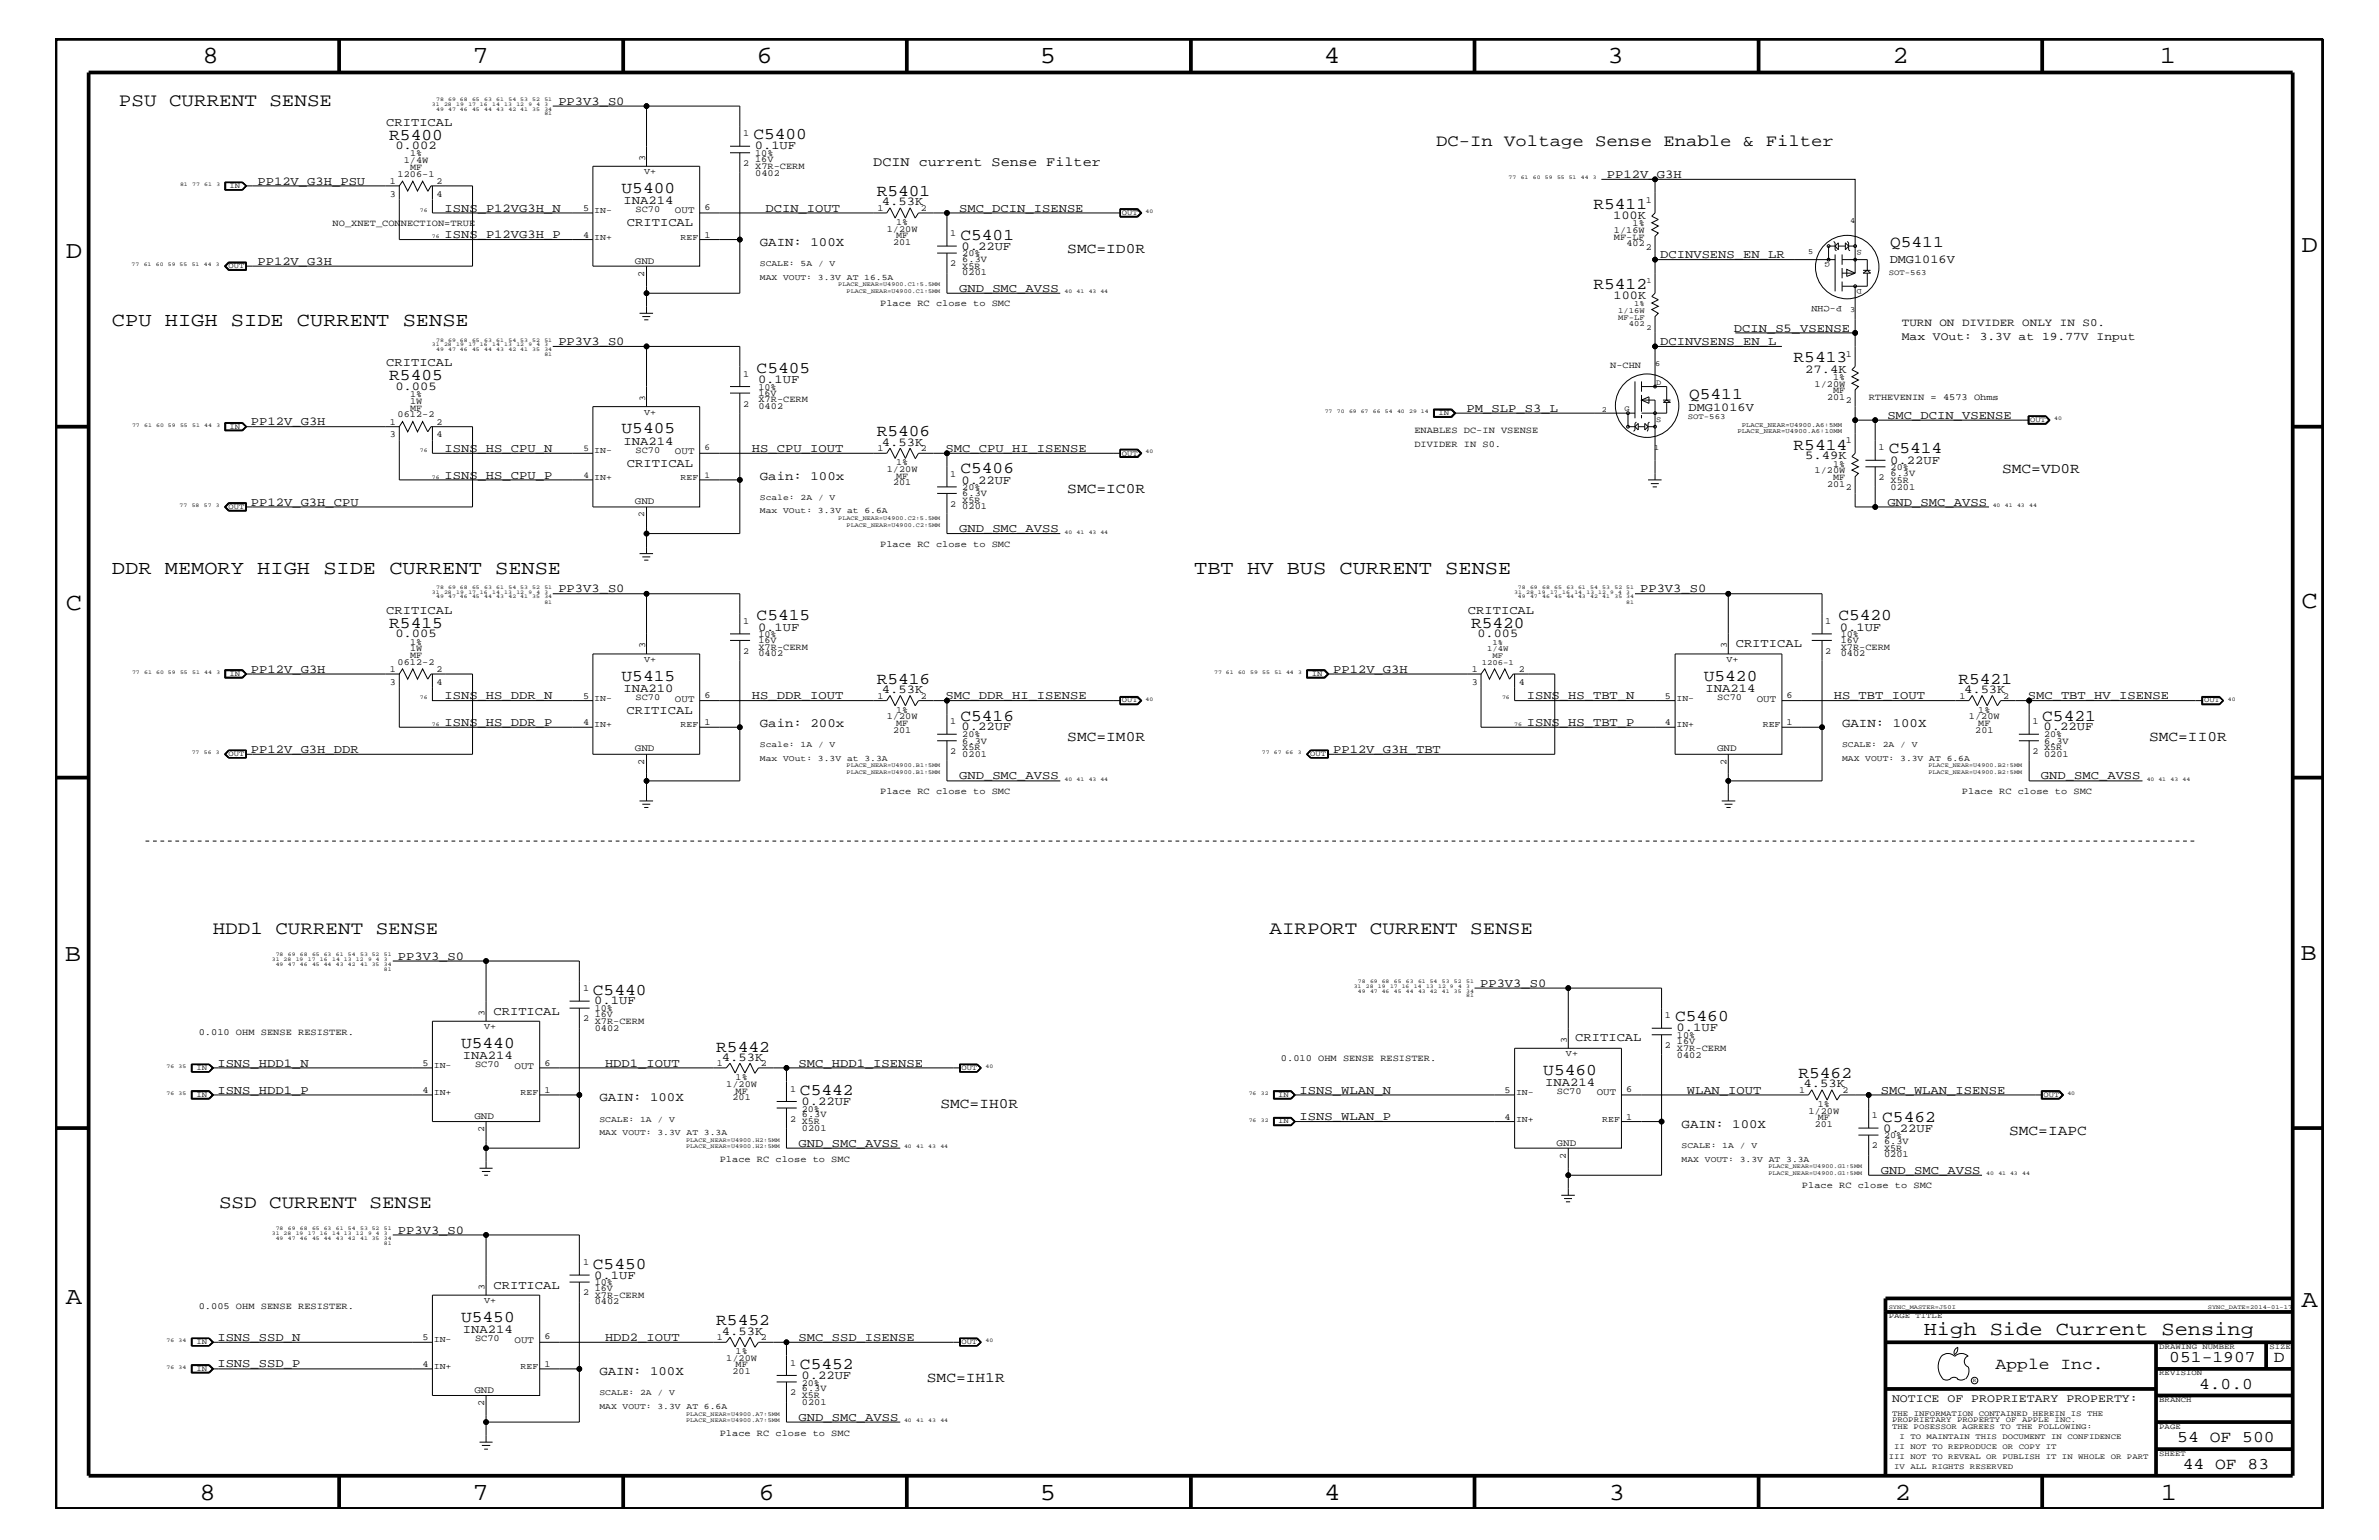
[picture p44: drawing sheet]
<svg xmlns="http://www.w3.org/2000/svg" width="432mm" height="279mm" viewBox="0 0 432 279" stroke-linecap="round" stroke-linejoin="round" font-family="sans-serif">
<defs><g id="words">
<g font-size="4.5">
<text x="36.7" y="11.5">8</text>
<text x="85.8" y="11.5">7</text>
<text x="137.3" y="11.5">6</text>
<text x="188.7" y="11.5">5</text>
<text x="240.3" y="11.5">4</text>
<text x="291.8" y="11.5">3</text>
<text x="343.5" y="11.5">2</text>
<text x="392" y="11.5">1</text>
<text x="11.9" y="46.8">D</text>
<text x="417.7" y="45.7">D</text>
<text x="11.9" y="110.6">C</text>
<text x="417.7" y="110.3">C</text>
<text x="11.8" y="174.3">B</text>
<text x="417.6" y="174.2">B</text>
<text x="11.9" y="236.7">A</text>
<text x="417.7" y="237.1">A</text>
<text x="36.2" y="272.1">8</text>
<text x="85.8" y="272.1">7</text>
<text x="137.7" y="272.1">6</text>
<text x="188.7" y="272.1">5</text>
<text x="240.4" y="272.1">4</text>
<text x="292" y="272.1">3</text>
<text x="343.9" y="272.1">2</text>
<text x="392.2" y="272.1">1</text>
</g>
<g font-size="3.6">
<text x="20.3" y="59.2">CPU HIGH SIDE CURRENT SENSE</text>
<text x="20.3" y="104.1">DDR MEMORY HIGH SIDE CURRENT SENSE</text>
<text x="216.7" y="104.1">TBT HV BUS CURRENT SENSE</text>
<text x="349.2" y="242.3">High Side Current Sensing</text>
</g>
<g font-size="3.4">
<text x="21.6" y="19.2">PSU CURRENT SENSE</text>
<text x="38.6" y="169.5">HDD1 CURRENT SENSE</text>
<text x="230.4" y="169.5">AIRPORT CURRENT SENSE</text>
<text x="39.8" y="219.2">SSD CURRENT SENSE</text>
</g>
<g font-size="3">
<text x="70.7" y="25.4">R5400</text>
<text x="136.7" y="25.3">C5400</text>
<text x="260.6" y="26.5">DC-In Voltage Sense Enable &amp; Filter</text>
<text x="112.8" y="35">U5400</text>
<text x="159.1" y="35.6">R5401</text>
<text x="289.2" y="37.9">R5411</text>
<text x="174.3" y="43.5">C5401</text>
<text x="343.1" y="44.9">Q5411</text>
<text x="289.2" y="52.4">R5412</text>
<text x="325.5" y="65.7">R5413</text>
<text x="70.7" y="69">R5405</text>
<text x="137.3" y="67.7">C5405</text>
<text x="306.6" y="72.4">Q5411</text>
<text x="112.8" y="78.6">U5405</text>
<text x="159.1" y="79.2">R5406</text>
<text x="325.5" y="81.6">R5414</text>
<text x="342.8" y="82.2">C5414</text>
<text x="174.3" y="85.9">C5406</text>
<text x="70.7" y="113.9">R5415</text>
<text x="137.3" y="112.6">C5415</text>
<text x="267" y="113.9">R5420</text>
<text x="333.7" y="112.6">C5420</text>
<text x="112.8" y="123.5">U5415</text>
<text x="159.1" y="124.1">R5416</text>
<text x="309.2" y="123.5">U5420</text>
<text x="355.5" y="124.1">R5421</text>
<text x="174.3" y="130.8">C5416</text>
<text x="370.7" y="130.8">C5421</text>
<text x="107.6" y="180.5">C5440</text>
<text x="304" y="185.3">C5460</text>
<text x="83.7" y="190.2">U5440</text>
<text x="130" y="190.8">R5442</text>
<text x="280.1" y="195">U5460</text>
<text x="326.4" y="195.6">R5462</text>
<text x="145.2" y="198.7">C5442</text>
<text x="341.6" y="203.5">C5462</text>
<text x="107.6" y="230.2">C5450</text>
<text x="83.7" y="239.9">U5450</text>
<text x="130" y="240.5">R5452</text>
<text x="145.2" y="248.4">C5452</text>
<text x="362.2" y="248.4">Apple Inc.</text>
<text x="393.7" y="247.1">051-1907</text>
<text x="399.2" y="252">4.0.0</text>
<text x="412.7" y="247.1">D</text>
<text x="395.2" y="261.6">54 OF 500</text>
<text x="396.2" y="266.6">44 OF 83</text>
</g>
<g font-size="2.6">
<text x="193.7" y="45.9">SMC=ID0R</text>
<text x="193.7" y="89.5">SMC=IC0R</text>
<text x="363.4" y="85.9">SMC=VD0R</text>
<text x="193.7" y="134.4">SMC=IM0R</text>
<text x="390.1" y="134.4">SMC=II0R</text>
<text x="170.7" y="201">SMC=IH0R</text>
<text x="364.7" y="205.9">SMC=IAPC</text>
<text x="168.2" y="250.7">SMC=IH1R</text>
</g>
<text font-size="2.5" x="158.5" y="30.2">DCIN current Sense Filter</text>
<g font-size="2.3">
<text x="137.9" y="44.6">GAIN: 100X</text>
<text x="137.9" y="87.1">Gain: 100x</text>
<text x="137.9" y="131.9">Gain: 200x</text>
<text x="334.3" y="131.9">GAIN: 100X</text>
<text x="108.8" y="199.8">GAIN: 100X</text>
<text x="305.2" y="204.7">GAIN: 100X</text>
<text x="108.8" y="249.5">GAIN: 100X</text>
</g>
<g font-size="2.2">
<text x="70.1" y="22.9">CRITICAL</text>
<text x="101.3" y="19">PP3V3_S0</text>
<text x="71.8" y="27.1">0.002</text>
<text x="137" y="27.1">0.1UF</text>
<text x="46.7" y="33.6">PP12V_G3H_PSU</text>
<text x="291.7" y="32.3">PP12V_G3H</text>
<text x="80.7" y="38.4">ISNS_P12VG3H_N</text>
<text x="113.2" y="37">INA214</text>
<text x="113.8" y="41">CRITICAL</text>
<text x="138.9" y="38.4">DCIN_IOUT</text>
<text x="160.1" y="37.3">4.53K</text>
<text x="174.1" y="38.4">SMC_DCIN_ISENSE</text>
<text x="292.8" y="39.7">100K</text>
<text x="80.7" y="43.2">ISNS_P12VG3H_P</text>
<text x="174.5" y="45.3">0.22UF</text>
<text x="301.3" y="46.8">DCINVSENS_EN_LR</text>
<text x="343" y="47.8">DMG1016V</text>
<text x="46.7" y="48">PP12V_G3H</text>
<text x="174.1" y="52.9">GND_SMC_AVSS</text>
<text x="292.9" y="54.2">100K</text>
<text x="101.3" y="62.6">PP3V3_S0</text>
<text x="301.3" y="62.6">DCINVSENS_EN_L</text>
<text x="314.7" y="60.2">DCIN_S5_VSENSE</text>
<text x="70.1" y="66.5">CRITICAL</text>
<text x="71.8" y="70.7">0.005</text>
<text x="137.6" y="69.5">0.1UF</text>
<text x="327.7" y="67.6">27.4K</text>
<text x="45.6" y="77.2">PP12V_G3H</text>
<text x="266.2" y="74.7">PM_SLP_S3_L</text>
<text x="306.5" y="74.5">DMG1016V</text>
<text x="342.6" y="76">SMC_DCIN_VSENSE</text>
<text x="80.7" y="82">ISNS_HS_CPU_N</text>
<text x="113.2" y="80.7">INA214</text>
<text x="136.5" y="82">HS_CPU_IOUT</text>
<text x="160.1" y="80.9">4.53K</text>
<text x="171.6" y="82">SMC_CPU_HI_ISENSE</text>
<text x="327.7" y="83.3">5.49K</text>
<text x="80.7" y="86.9">ISNS_HS_CPU_P</text>
<text x="113.8" y="84.7">CRITICAL</text>
<text x="174.5" y="87.7">0.22UF</text>
<text x="343.1" y="84.1">0.22UF</text>
<text x="45.6" y="91.7">PP12V_G3H_CPU</text>
<text x="342.6" y="91.7">GND_SMC_AVSS</text>
<text x="174.1" y="96.5">GND_SMC_AVSS</text>
<text x="101.3" y="107.5">PP3V3_S0</text>
<text x="297.7" y="107.5">PP3V3_S0</text>
<text x="70.1" y="111.4">CRITICAL</text>
<text x="266.4" y="111.4">CRITICAL</text>
<text x="71.8" y="115.6">0.005</text>
<text x="137.6" y="114.4">0.1UF</text>
<text x="268.2" y="115.6">0.005</text>
<text x="315" y="117.4">CRITICAL</text>
<text x="333.9" y="114.4">0.1UF</text>
<text x="45.6" y="122">PP12V_G3H</text>
<text x="113.2" y="125.5">INA210</text>
<text x="160.1" y="125.8">4.53K</text>
<text x="242" y="122">PP12V_G3H</text>
<text x="309.6" y="125.5">INA214</text>
<text x="356.5" y="125.8">4.53K</text>
<text x="80.7" y="126.9">ISNS_HS_DDR_N</text>
<text x="80.7" y="131.7">ISNS_HS_DDR_P</text>
<text x="113.7" y="129.6">CRITICAL</text>
<text x="136.5" y="126.9">HS_DDR_IOUT</text>
<text x="171.6" y="126.9">SMC_DDR_HI_ISENSE</text>
<text x="277.1" y="126.9">ISNS_HS_TBT_N</text>
<text x="277.1" y="131.7">ISNS_HS_TBT_P</text>
<text x="332.8" y="126.9">HS_TBT_IOUT</text>
<text x="368" y="126.9">SMC_TBT_HV_ISENSE</text>
<text x="45.6" y="136.6">PP12V_G3H_DDR</text>
<text x="174.5" y="132.5">0.22UF</text>
<text x="242" y="136.6">PP12V_G3H_TBT</text>
<text x="370.9" y="132.5">0.22UF</text>
<text x="174.1" y="141.4">GND_SMC_AVSS</text>
<text x="370.4" y="141.4">GND_SMC_AVSS</text>
<text x="72.2" y="174.2">PP3V3_S0</text>
<text x="268.6" y="179">PP3V3_S0</text>
<text x="89.6" y="184.1">CRITICAL</text>
<text x="107.9" y="182.2">0.1UF</text>
<text x="285.9" y="188.9">CRITICAL</text>
<text x="304.3" y="187.1">0.1UF</text>
<text x="39.5" y="193.6">ISNS_HDD1_N</text>
<text x="84" y="192.2">INA214</text>
<text x="109.8" y="193.6">HDD1_IOUT</text>
<text x="131" y="192.5">4.53K</text>
<text x="144.9" y="193.6">SMC_HDD1_ISENSE</text>
<text x="280.5" y="197">INA214</text>
<text x="327.4" y="197.3">4.53K</text>
<text x="39.5" y="198.4">ISNS_HDD1_P</text>
<text x="145.5" y="200.4">0.22UF</text>
<text x="235.9" y="198.4">ISNS_WLAN_N</text>
<text x="235.9" y="203.2">ISNS_WLAN_P</text>
<text x="306.2" y="198.4">WLAN_IOUT</text>
<text x="341.4" y="198.4">SMC_WLAN_ISENSE</text>
<text x="144.9" y="208.1">GND_SMC_AVSS</text>
<text x="341.8" y="205.3">0.22UF</text>
<text x="341.4" y="213">GND_SMC_AVSS</text>
<text x="72.2" y="223.9">PP3V3_S0</text>
<text x="89.6" y="233.8">CRITICAL</text>
<text x="107.9" y="232">0.1UF</text>
<text x="39.5" y="243.3">ISNS_SSD_N</text>
<text x="84" y="241.9">INA214</text>
<text x="109.8" y="243.3">HDD2_IOUT</text>
<text x="131" y="242.2">4.53K</text>
<text x="144.9" y="243.3">SMC_SSD_ISENSE</text>
<text x="39.5" y="248.1">ISNS_SSD_P</text>
<text x="145.5" y="250.1">0.22UF</text>
<text x="144.9" y="257.8">GND_SMC_AVSS</text>
</g>
<g font-size="2.1">
<text x="345.2" y="61.7">Max VOut: 3.3V at 19.77V Input</text>
<text x="343.4" y="254.4">NOTICE OF PROPRIETARY PROPERTY:</text>
</g>
<text font-size="2" x="345.2" y="59.2">TURN ON DIVIDER ONLY IN S0.</text>
<g font-size="1.8">
<text x="122.5" y="38.7">OUT</text>
<text x="115.2" y="47.9">GND</text>
<text x="122.5" y="82.4">OUT</text>
<text x="115.2" y="91.5">GND</text>
<text x="122.5" y="127.3">OUT</text>
<text x="318.9" y="127.3">OUT</text>
<text x="115.2" y="136.3">GND</text>
<text x="311.7" y="136.3">GND</text>
<text x="93.4" y="193.9">OUT</text>
<text x="86.1" y="203.1">GND</text>
<text x="289.8" y="198.7">OUT</text>
<text x="282.5" y="207.9">GND</text>
<text x="93.4" y="243.6">OUT</text>
<text x="86.1" y="252.8">GND</text>
</g>
<g font-size="1.7">
<text x="73.3" y="29.7">1/4W</text>
<text x="74.4" y="28.4">1%</text>
<text x="117.1" y="29.2" transform="rotate(-90 117.1 29.2)">3</text>
<text x="134.9" y="24.7">1</text>
<text x="137.1" y="29.4">16V</text>
<text x="137.1" y="28.3">10%</text>
<text x="70.8" y="35.7">3</text>
<text x="70.8" y="33.4">1</text>
<text x="72.2" y="32">1206-1</text>
<text x="74.4" y="30.8">MF</text>
<text x="79.2" y="35.7">4</text>
<text x="79.2" y="33.4">2</text>
<text x="134.9" y="30.2">2 X7R-CERM</text>
<text x="137.1" y="31.9">0402</text>
<text x="60.4" y="41">NO_XNET_CONNECTION=TRUE</text>
<text x="105.8" y="38.2">5</text>
<text x="115.4" y="38.5">SC70</text>
<text x="127.8" y="38.1">6</text>
<text x="159.3" y="38.2">1</text>
<text x="162.6" y="40.8">1%</text>
<text x="167.1" y="38.2">2</text>
<text x="296.3" y="41">1%</text>
<text x="298.7" y="36.8">1</text>
<text x="105.8" y="43.1">4</text>
<text x="127.8" y="43.1">1</text>
<text x="161" y="42">1/20W</text>
<text x="162.1" y="44.4">201</text>
<text x="162.6" y="43.2">MF</text>
<text x="172.5" y="42.9">1</text>
<text x="174.7" y="47.6">6.3V</text>
<text x="174.7" y="46.5">20%</text>
<text x="292.9" y="42.3">1/16W</text>
<text x="292.9" y="43.5">MF-LF</text>
<text x="295.2" y="44.6">402</text>
<text x="298.7" y="45.3">2</text>
<text x="116.9" y="50.2" transform="rotate(-90 116.9 50.2)">2</text>
<text x="172.5" y="48.3">2</text>
<text x="174.7" y="48.8">X5R</text>
<text x="174.7" y="50">0201</text>
<text x="159.8" y="55.6">Place RC close to SMC</text>
<text x="334.3" y="55.6" transform="rotate(-180 334.3 55.6)">P-CHN</text>
<text x="335" y="64.7">1</text>
<text x="134.9" y="68.4">1</text>
<text x="137.7" y="70.7">10%</text>
<text x="137.7" y="71.8">16V</text>
<text x="292.3" y="66.8">N-CHN</text>
<text x="329.4" y="70.1">1/20W</text>
<text x="332.7" y="68.9">1%</text>
<text x="332.7" y="71.3">MF</text>
<text x="70.8" y="77.1">1</text>
<text x="72.2" y="75.7">0612-2</text>
<text x="74.4" y="72.1">1%</text>
<text x="74.4" y="73.3">1W</text>
<text x="74.4" y="74.5">MF</text>
<text x="79.2" y="77.1">2</text>
<text x="134.9" y="73.8">2</text>
<text x="137.7" y="73">X7R-CERM</text>
<text x="137.7" y="74.3">0402</text>
<text x="331.6" y="72.6">201</text>
<text x="335" y="73.2">2</text>
<text x="339.2" y="72.6">RTHEVENIN = 4573 Ohms</text>
<text x="70.8" y="79.4">3</text>
<text x="79.2" y="79.4">4</text>
<text x="115.4" y="82.2">SC70</text>
<text x="159.3" y="81.9">1</text>
<text x="167.1" y="81.9">2</text>
<text x="256.7" y="78.6">ENABLES DC-IN VSENSE</text>
<text x="256.7" y="81.1">DIVIDER IN S0.</text>
<text x="335" y="80.5">1</text>
<text x="341" y="81.6">1</text>
<text x="161" y="85.6">1/20W</text>
<text x="162.1" y="88.1">201</text>
<text x="162.6" y="84.4">1%</text>
<text x="162.6" y="86.9">MF</text>
<text x="172.5" y="86.5">1</text>
<text x="174.7" y="88.9">20%</text>
<text x="329.4" y="85.9">1/20W</text>
<text x="331.6" y="88.3">201</text>
<text x="332.7" y="84.7">1%</text>
<text x="332.7" y="87.1">MF</text>
<text x="335" y="88.9">2</text>
<text x="341" y="87.1">2</text>
<text x="343.2" y="86.4">6.3V</text>
<text x="343.2" y="87.6">X5R</text>
<text x="343.2" y="85.3">20%</text>
<text x="343.2" y="88.8">0201</text>
<text x="172.5" y="92">2</text>
<text x="174.7" y="92.4">0201</text>
<text x="174.7" y="91.2">X5R</text>
<text x="174.7" y="90">6.3V</text>
<text x="159.8" y="99.3">Place RC close to SMC</text>
<text x="134.9" y="113.1">1</text>
<text x="331.3" y="113.1">1</text>
<text x="74.4" y="117">1%</text>
<text x="74.4" y="118.1">1W</text>
<text x="74.4" y="119.3">MF</text>
<text x="117.1" y="117.6" transform="rotate(-90 117.1 117.6)">3</text>
<text x="134.9" y="118.6">2</text>
<text x="137.7" y="119.1">0402</text>
<text x="137.7" y="115.6">10%</text>
<text x="137.7" y="117.9">X7R-CERM</text>
<text x="137.7" y="116.7">16V</text>
<text x="313.4" y="117.6" transform="rotate(-90 313.4 117.6)">3</text>
<text x="331.3" y="118.6">2</text>
<text x="334.1" y="116.7">16V</text>
<text x="334.1" y="117.9">X7R-CERM</text>
<text x="334.1" y="119.1">0402</text>
<text x="334.1" y="115.6">10%</text>
<text x="70.8" y="124.2">3</text>
<text x="70.8" y="121.9">1</text>
<text x="72.2" y="120.6">0612-2</text>
<text x="79.2" y="124.2">4</text>
<text x="79.2" y="121.9">2</text>
<text x="267.1" y="124.2">3</text>
<text x="267.1" y="121.9">1</text>
<text x="275.7" y="124.2">4</text>
<text x="275.7" y="121.9">2</text>
<text x="105.8" y="131.6">4</text>
<text x="105.8" y="126.8">5</text>
<text x="115.4" y="127">SC70</text>
<text x="127.8" y="131.6">1</text>
<text x="127.8" y="126.6">6</text>
<text x="159.3" y="126.8">1</text>
<text x="161" y="130.5">1/20W</text>
<text x="162.6" y="129.3">1%</text>
<text x="162.6" y="131.7">MF</text>
<text x="167.1" y="126.8">2</text>
<text x="172.5" y="131.3">1</text>
<text x="302.2" y="126.8">5</text>
<text x="302.2" y="131.6">4</text>
<text x="311.7" y="127">SC70</text>
<text x="324.3" y="126.6">6</text>
<text x="324.3" y="131.6">1</text>
<text x="355.7" y="126.8">1</text>
<text x="357.4" y="130.5">1/20W</text>
<text x="359.1" y="129.3">1%</text>
<text x="359.1" y="131.7">MF</text>
<text x="363.6" y="126.8">2</text>
<text x="368.9" y="131.3">1</text>
<text x="162.1" y="133">201</text>
<text x="172.5" y="136.8">2</text>
<text x="174.7" y="137.3">0201</text>
<text x="174.7" y="134.9">6.3V</text>
<text x="174.7" y="133.8">20%</text>
<text x="174.7" y="136.1">X5R</text>
<text x="358.5" y="133">201</text>
<text x="368.9" y="136.8">2</text>
<text x="371" y="136.1">X5R</text>
<text x="371" y="133.8">20%</text>
<text x="371" y="134.9">6.3V</text>
<text x="371" y="137.3">0201</text>
<text x="116.9" y="138.8" transform="rotate(-90 116.9 138.8)">2</text>
<text x="313.4" y="138.8" transform="rotate(-90 313.4 138.8)">2</text>
<text x="159.8" y="144">Place RC close to SMC</text>
<text x="356.1" y="144">Place RC close to SMC</text>
<text x="105.8" y="179.9">1</text>
<text x="88" y="184.3" transform="rotate(-90 88 184.3)">3</text>
<text x="105.8" y="185.3">2</text>
<text x="107.9" y="184.6">16V</text>
<text x="107.9" y="185.8">X7R-CERM</text>
<text x="107.9" y="183.5">10%</text>
<text x="302.2" y="184.7">1</text>
<text x="36.1" y="187.7">0.010 OHM SENSE RESISTER.</text>
<text x="107.9" y="187">0402</text>
<text x="284.4" y="189.2" transform="rotate(-90 284.4 189.2)">3</text>
<text x="302.2" y="190.2">2</text>
<text x="304.4" y="189.4">16V</text>
<text x="304.4" y="190.6">X7R-CERM</text>
<text x="304.4" y="191.9">0402</text>
<text x="304.4" y="188.3">10%</text>
<text x="76.7" y="193.4">5</text>
<text x="86.2" y="193.7">SC70</text>
<text x="98.8" y="193.3">6</text>
<text x="130.1" y="193.4">1</text>
<text x="131.8" y="197.2">1/20W</text>
<text x="133.5" y="195.9">1%</text>
<text x="138.1" y="193.4">2</text>
<text x="232.5" y="192.6">0.010 OHM SENSE RESISTER.</text>
<text x="76.7" y="198.2">4</text>
<text x="98.8" y="198.2">1</text>
<text x="133" y="199.6">201</text>
<text x="133.5" y="198.4">MF</text>
<text x="143.4" y="203.5">2</text>
<text x="143.4" y="198.1">1</text>
<text x="145.5" y="202.7">6.3V</text>
<text x="145.5" y="204">X5R</text>
<text x="145.5" y="201.7">20%</text>
<text x="273" y="198.2">5</text>
<text x="273" y="203.1">4</text>
<text x="282.6" y="198.5">SC70</text>
<text x="295.1" y="198.1">6</text>
<text x="295.1" y="203.1">1</text>
<text x="326.6" y="198.2">1</text>
<text x="328.3" y="202">1/20W</text>
<text x="329.9" y="200.9">1%</text>
<text x="329.9" y="203.2">MF</text>
<text x="334.4" y="198.2">2</text>
<text x="339.8" y="202.9">1</text>
<text x="87.9" y="205.4" transform="rotate(-90 87.9 205.4)">2</text>
<text x="145.5" y="205.2">0201</text>
<text x="329.4" y="204.4">201</text>
<text x="339.8" y="208.3">2</text>
<text x="342" y="207.6">6.3V</text>
<text x="342" y="208.8">X5R</text>
<text x="342" y="206.5">20%</text>
<text x="130.6" y="210.8">Place RC close to SMC</text>
<text x="284.2" y="210.3" transform="rotate(-90 284.2 210.3)">2</text>
<text x="327.1" y="215.6">Place RC close to SMC</text>
<text x="342" y="210">0201</text>
<text x="105.8" y="229.6">1</text>
<text x="107.9" y="233.2">10%</text>
<text x="36.1" y="237.4">0.005 OHM SENSE RESISTER.</text>
<text x="88" y="234" transform="rotate(-90 88 234)">3</text>
<text x="105.8" y="235">2</text>
<text x="107.9" y="236.7">0402</text>
<text x="107.9" y="235.5">X7R-CERM</text>
<text x="107.9" y="234.3">16V</text>
<text x="76.7" y="243.1">5</text>
<text x="86.2" y="243.4">SC70</text>
<text x="98.8" y="243">6</text>
<text x="130.1" y="243.1">1</text>
<text x="133.5" y="245.6">1%</text>
<text x="138.1" y="243.1">2</text>
<text x="76.7" y="248">4</text>
<text x="98.8" y="248">1</text>
<text x="131.8" y="246.9">1/20W</text>
<text x="133" y="249.3">201</text>
<text x="133.5" y="248.1">MF</text>
<text x="143.4" y="247.8">1</text>
<text x="145.5" y="251.4">20%</text>
<text x="87.9" y="255.1" transform="rotate(-90 87.9 255.1)">2</text>
<text x="143.4" y="253.2">2</text>
<text x="145.5" y="254.9">0201</text>
<text x="145.5" y="253.7">X5R</text>
<text x="145.5" y="252.4">6.3V</text>
<text x="130.6" y="260.5">Place RC close to SMC</text>
</g>
<g font-size="1.6">
<text x="116.9" y="31.6">V+</text>
<text x="107.9" y="38.6">IN-</text>
<text x="107.9" y="43.5">IN+</text>
<text x="123.5" y="43.5">REF</text>
<text x="116.9" y="75.2">V+</text>
<text x="117.1" y="72.8" transform="rotate(-90 117.1 72.8)">3</text>
<text x="105.9" y="81.9">5</text>
<text x="107.9" y="82.2">IN-</text>
<text x="127.8" y="81.7">6</text>
<text x="105.9" y="86.7">4</text>
<text x="107.9" y="87.1">IN+</text>
<text x="123.5" y="87.1">REF</text>
<text x="127.8" y="86.7">1</text>
<text x="116.9" y="93.8" transform="rotate(-90 116.9 93.8)">2</text>
<text x="116.9" y="120.1">V+</text>
<text x="313.4" y="120.1">V+</text>
<text x="107.9" y="131.9">IN+</text>
<text x="107.9" y="127.1">IN-</text>
<text x="123.5" y="131.9">REF</text>
<text x="304.3" y="127.1">IN-</text>
<text x="304.3" y="131.9">IN+</text>
<text x="320" y="131.9">REF</text>
<text x="87.9" y="186.7">V+</text>
<text x="284.2" y="191.6">V+</text>
<text x="78.7" y="193.7">IN-</text>
<text x="78.7" y="198.7">IN+</text>
<text x="94.5" y="198.7">REF</text>
<text x="275.2" y="198.7">IN-</text>
<text x="275.2" y="203.5">IN+</text>
<text x="290.8" y="203.5">REF</text>
<text x="87.9" y="236.4">V+</text>
<text x="78.7" y="243.5">IN-</text>
<text x="78.7" y="248.4">IN+</text>
<text x="94.5" y="248.4">REF</text>
</g>
<g font-size="1.5">
<text x="137.9" y="50.7">MAX VOUT: 3.3V AT 16.5A</text>
<text x="137.9" y="48.3">SCALE: 5A / V</text>
<text x="137.9" y="93.2">Max VOut: 3.3V at 6.6A</text>
<text x="137.9" y="90.7">Scale: 2A / V</text>
<text x="137.9" y="135.6">Scale: 1A / V</text>
<text x="334.3" y="135.6">SCALE: 2A / V</text>
<text x="137.9" y="138">Max VOut: 3.3V at 3.3A</text>
<text x="334.3" y="138">MAX VOUT: 3.3V AT 6.6A</text>
<text x="108.8" y="203.5">SCALE: 1A / V</text>
<text x="108.8" y="205.9">MAX VOUT: 3.3V AT 3.3A</text>
<text x="305.2" y="208.3">SCALE: 1A / V</text>
<text x="305.2" y="210.8">MAX VOUT: 3.3V AT 3.3A</text>
<text x="108.8" y="253.2">SCALE: 2A / V</text>
<text x="108.8" y="255.6">MAX VOUT: 3.3V AT 6.6A</text>
</g>
<g font-size="1.4">
<text x="41.7" y="34.1">IN</text>
<text x="203.6" y="39">OUT</text>
<text x="335.8" y="40.4">4</text>
<text x="328.2" y="46.2">5</text>
<text x="332.1" y="47.6" transform="rotate(-180 332.1 47.6)">G</text>
<text x="337.9" y="45.4" transform="rotate(-180 337.9 45.4)">S</text>
<text x="41.5" y="48.7">OUT</text>
<text x="298.9" y="51.3">1</text>
<text x="337.9" y="52.4" transform="rotate(-180 337.9 52.4)">D</text>
<text x="342.8" y="50">SOT-563</text>
<text x="293.7" y="56.8">1/16W</text>
<text x="293.7" y="58">MF-LF</text>
<text x="295.7" y="59.2">402</text>
<text x="296.6" y="55.6">1%</text>
<text x="298.9" y="59.8">2</text>
<text x="335.8" y="56.7">3</text>
<text x="300.4" y="66.5">6</text>
<text x="300.6" y="69.8">D</text>
<text x="41.7" y="77.8">IN</text>
<text x="261.1" y="75.4">IN</text>
<text x="290.7" y="74.7">2</text>
<text x="294.9" y="74.5">G</text>
<text x="300.6" y="76.7">S</text>
<text x="306.3" y="76.1">SOT-563</text>
<text x="368.5" y="76.6">OUT</text>
<text x="203.6" y="82.7">OUT</text>
<text x="300.2" y="81.6">1</text>
<text x="41.5" y="92.3">OUT</text>
<text x="269.9" y="118.1">1/4W</text>
<text x="270.9" y="119.3">MF</text>
<text x="270.9" y="117">1%</text>
<text x="41.7" y="122.6">IN</text>
<text x="238.1" y="122.6">IN</text>
<text x="268.9" y="120.6">1206-1</text>
<text x="203.6" y="127.5">OUT</text>
<text x="400" y="127.5">OUT</text>
<text x="41.5" y="137.2">OUT</text>
<text x="237.8" y="137.2">OUT</text>
<text x="35.6" y="194.2">IN</text>
<text x="174.5" y="194.2">OUT</text>
<text x="35.6" y="199">IN</text>
<text x="232" y="199">IN</text>
<text x="232" y="203.8">IN</text>
<text x="370.9" y="199">OUT</text>
<text x="342.8" y="239.2">PAGE TITLE</text>
<text x="35.6" y="243.9">IN</text>
<text x="174.5" y="243.9">OUT</text>
<text x="391.9" y="244.7">DRAWING NUMBER</text>
<text x="411.9" y="244.7">SIZE</text>
<text x="35.6" y="248.7">IN</text>
<text x="391.9" y="249.5">REVISION</text>
<text x="343.4" y="256.8">THE INFORMATION CONTAINED HEREIN IS THE</text>
<text x="391.9" y="254.4">BRANCH</text>
<text x="343.4" y="258">PROPRIETARY PROPERTY OF APPLE INC.</text>
<text x="343.4" y="259.3">THE POSESSOR AGREES TO THE FOLLOWING:</text>
<text x="343.8" y="262.9">II NOT TO REPRODUCE OR COPY IT</text>
<text x="344.8" y="261.1">I TO MAINTAIN THIS DOCUMENT IN CONFIDENCE</text>
<text x="391.9" y="259.3">PAGE</text>
<text x="342.8" y="264.7">III NOT TO REVEAL OR PUBLISH IT IN WHOLE OR PART</text>
<text x="343.8" y="266.6">IV ALL RIGHTS RESERVED</text>
<text x="391.9" y="264.1">SHEET</text>
</g>
<g font-size="1.2">
<text x="316.1" y="77.4">PLACE_NEAR=U4900.A6:5MM</text>
<text x="315.4" y="78.6">PLACE_NEAR=U4900.A6:10MM</text>
</g>
<g font-size="1.1">
<text x="152.1" y="51.9">PLACE_NEAR=U4900.C1:5.5MM</text>
<text x="153.7" y="53.2">PLACE_NEAR=U4900.C1:5MM</text>
<text x="152.1" y="94.3">PLACE_NEAR=U4900.C2:5.5MM</text>
<text x="153.7" y="95.6">PLACE_NEAR=U4900.C2:5MM</text>
<text x="153.7" y="140.4">PLACE_NEAR=U4900.B1:5MM</text>
<text x="153.7" y="139.2">PLACE_NEAR=U4900.B1:5MM</text>
<text x="350" y="140.4">PLACE_NEAR=U4900.B2:5MM</text>
<text x="350" y="139.2">PLACE_NEAR=U4900.B2:5MM</text>
<text x="124.5" y="208.3">PLACE_NEAR=U4900.H2:5MM</text>
<text x="124.5" y="207.1">PLACE_NEAR=U4900.H2:5MM</text>
<text x="321" y="213.2">PLACE_NEAR=U4900.G1:5MM</text>
<text x="321" y="211.9">PLACE_NEAR=U4900.G1:5MM</text>
<text x="342.8" y="237.4">SYNC_MASTER=J50I</text>
<text x="400.7" y="237.4">SYNC_DATE=2014-01-17</text>
<text x="124.5" y="256.8">PLACE_NEAR=U4900.A7:5MM</text>
<text x="124.5" y="258">PLACE_NEAR=U4900.A7:5MM</text>
</g>
<g font-size="1">
<text x="78.4" y="19.2">31</text>
<text x="79.2" y="20.1">49</text>
<text x="79.2" y="18.3">78</text>
<text x="80.6" y="19.2">28</text>
<text x="81.4" y="20.1">47 46</text>
<text x="81.4" y="18.3">69 68</text>
<text x="82.8" y="19.2">19</text>
<text x="85" y="19.2">17 16</text>
<text x="85.7" y="20.1">45</text>
<text x="85.7" y="18.3">65</text>
<text x="87.9" y="20.1">44</text>
<text x="87.9" y="18.3">63</text>
<text x="89.3" y="19.2">14</text>
<text x="90.1" y="20.1">43</text>
<text x="90.1" y="18.3">61</text>
<text x="91.5" y="19.2">13</text>
<text x="92.3" y="20.1">42 41</text>
<text x="92.3" y="18.3">54 53</text>
<text x="93.7" y="19.2">12</text>
<text x="95.9" y="19.2">9</text>
<text x="96.6" y="20.1">35</text>
<text x="96.6" y="18.3">52</text>
<text x="97.4" y="19.2">4</text>
<text x="98.8" y="19.2">3</text>
<text x="98.8" y="20.1">34</text>
<text x="98.8" y="18.3">51</text>
<text x="98.8" y="20.9">81</text>
<text x="32.7" y="33.7">81</text>
<text x="34.9" y="33.7">77</text>
<text x="37.1" y="33.7">61</text>
<text x="39.3" y="33.7">3</text>
<text x="273.8" y="32.5">77</text>
<text x="276" y="32.5">61</text>
<text x="278.2" y="32.5">60</text>
<text x="280.4" y="32.5">59</text>
<text x="282.6" y="32.5">55 51</text>
<text x="286.9" y="32.5">44</text>
<text x="289.1" y="32.5">3</text>
<text x="76.2" y="38.4">76</text>
<text x="207.9" y="38.6">40</text>
<text x="78.4" y="43.2">76</text>
<text x="23.9" y="48.3">77</text>
<text x="26.1" y="48.3">61</text>
<text x="28.3" y="48.3">60</text>
<text x="30.5" y="48.3">59 55</text>
<text x="34.8" y="48.3">51</text>
<text x="37" y="48.3">44</text>
<text x="39.2" y="48.3">3</text>
<text x="193.2" y="53.2">40</text>
<text x="195.4" y="53.2">41</text>
<text x="197.6" y="53.2">43 44</text>
<text x="78.4" y="62.9">31</text>
<text x="79.2" y="63.7">49</text>
<text x="79.2" y="62">78</text>
<text x="80.6" y="62.9">28</text>
<text x="81.4" y="63.7">47 46</text>
<text x="81.4" y="62">69 68</text>
<text x="82.8" y="62.9">19</text>
<text x="85" y="62.9">17 16</text>
<text x="85.7" y="63.7">45</text>
<text x="85.7" y="62">65</text>
<text x="87.9" y="63.7">44</text>
<text x="87.9" y="62">63</text>
<text x="89.3" y="62.9">14</text>
<text x="90.1" y="63.7">43</text>
<text x="90.1" y="62">61</text>
<text x="91.5" y="62.9">13</text>
<text x="92.3" y="63.7">42 41</text>
<text x="92.3" y="62">54 53</text>
<text x="93.7" y="62.9">12</text>
<text x="95.9" y="62.9">9</text>
<text x="96.6" y="63.7">35</text>
<text x="96.6" y="62">52</text>
<text x="97.4" y="62.9">4</text>
<text x="98.8" y="62.9">3</text>
<text x="98.8" y="63.7">34</text>
<text x="98.8" y="62">51</text>
<text x="98.8" y="64.6">81</text>
<text x="24" y="77.4">77</text>
<text x="26.2" y="77.4">61</text>
<text x="28.4" y="77.4">60 59</text>
<text x="32.7" y="77.4">55</text>
<text x="34.9" y="77.4">51</text>
<text x="37.1" y="77.4">44</text>
<text x="39.3" y="77.4">3</text>
<text x="240.5" y="75">77</text>
<text x="242.7" y="75">70</text>
<text x="244.9" y="75">69 67</text>
<text x="249.2" y="75">66</text>
<text x="251.4" y="75">54</text>
<text x="253.6" y="75">40</text>
<text x="255.8" y="75">29 14</text>
<text x="372.9" y="76.2">40</text>
<text x="76.2" y="82">76</text>
<text x="207.9" y="82.2">40</text>
<text x="78.4" y="86.9">76</text>
<text x="32.6" y="92">77</text>
<text x="34.8" y="92">58</text>
<text x="37" y="92">57</text>
<text x="39.2" y="92">3</text>
<text x="361.7" y="92">40</text>
<text x="363.9" y="92">41</text>
<text x="366.1" y="92">43</text>
<text x="368.3" y="92">44</text>
<text x="193.2" y="96.8">40</text>
<text x="195.4" y="96.8">41</text>
<text x="197.6" y="96.8">43 44</text>
<text x="78.4" y="107.7">31</text>
<text x="79.2" y="106.9">78</text>
<text x="80.6" y="107.7">28</text>
<text x="81.4" y="106.9">69 68</text>
<text x="82.8" y="107.7">19</text>
<text x="85" y="107.7">17 16</text>
<text x="85.7" y="106.9">65</text>
<text x="87.9" y="106.9">63</text>
<text x="89.3" y="107.7">14</text>
<text x="90.1" y="106.9">61</text>
<text x="91.5" y="107.7">13</text>
<text x="92.3" y="106.9">54 53</text>
<text x="93.7" y="107.7">12</text>
<text x="95.9" y="107.7">9</text>
<text x="96.6" y="106.9">52</text>
<text x="97.4" y="107.7">4</text>
<text x="98.8" y="107.7">3</text>
<text x="98.8" y="106.9">51</text>
<text x="274.8" y="107.7">31</text>
<text x="275.5" y="106.9">78</text>
<text x="277" y="107.7">28 19</text>
<text x="277.7" y="106.9">69</text>
<text x="279.9" y="106.9">68</text>
<text x="281.3" y="107.7">17</text>
<text x="282.1" y="106.9">65</text>
<text x="283.5" y="107.7">16</text>
<text x="284.3" y="106.9">63 61</text>
<text x="285.8" y="107.7">14</text>
<text x="288" y="107.7">13 12</text>
<text x="288.6" y="106.9">54</text>
<text x="290.8" y="106.9">53</text>
<text x="292.3" y="107.7">9</text>
<text x="293" y="106.9">52 51</text>
<text x="293.7" y="107.7">4</text>
<text x="295.1" y="107.7">3</text>
<text x="79.2" y="108.6">49</text>
<text x="81.4" y="108.6">47 46</text>
<text x="85.7" y="108.6">45</text>
<text x="87.9" y="108.6">44</text>
<text x="90.1" y="108.6">43</text>
<text x="92.3" y="108.6">42 41</text>
<text x="96.6" y="108.6">35</text>
<text x="98.8" y="108.6">34</text>
<text x="98.8" y="109.5">81</text>
<text x="275.5" y="108.6">49</text>
<text x="277.7" y="108.6">47</text>
<text x="279.9" y="108.6">46</text>
<text x="282.1" y="108.6">45</text>
<text x="284.3" y="108.6">44 43</text>
<text x="288.6" y="108.6">42</text>
<text x="290.8" y="108.6">41</text>
<text x="293" y="108.6">35 34</text>
<text x="295.1" y="109.5">81</text>
<text x="24" y="122.3">77</text>
<text x="26.2" y="122.3">61</text>
<text x="28.4" y="122.3">60 59</text>
<text x="32.7" y="122.3">55</text>
<text x="34.9" y="122.3">51</text>
<text x="37.1" y="122.3">44</text>
<text x="39.3" y="122.3">3</text>
<text x="220.4" y="122.3">77 61</text>
<text x="224.7" y="122.3">60</text>
<text x="226.9" y="122.3">59</text>
<text x="229.1" y="122.3">55</text>
<text x="231.3" y="122.3">51 44</text>
<text x="235.6" y="122.3">3</text>
<text x="76.2" y="126.9">76</text>
<text x="78.4" y="131.7">76</text>
<text x="207.9" y="127.1">40</text>
<text x="272.6" y="126.9">76</text>
<text x="274.8" y="131.7">76</text>
<text x="404.4" y="127.1">40</text>
<text x="34.8" y="136.8">77</text>
<text x="37" y="136.8">56</text>
<text x="39.2" y="136.8">3</text>
<text x="229" y="136.8">77</text>
<text x="231.2" y="136.8">67 66</text>
<text x="235.5" y="136.8">3</text>
<text x="193.2" y="141.7">40</text>
<text x="195.4" y="141.7">41</text>
<text x="197.6" y="141.7">43 44</text>
<text x="389.6" y="141.7">40 41</text>
<text x="394" y="141.7">43</text>
<text x="396.2" y="141.7">44</text>
<text x="50" y="173.5">78</text>
<text x="52.2" y="173.5">69</text>
<text x="54.4" y="173.5">68</text>
<text x="56.6" y="173.5">65 63</text>
<text x="61" y="173.5">61</text>
<text x="63.2" y="173.5">54</text>
<text x="65.4" y="173.5">53 52</text>
<text x="69.7" y="173.5">51</text>
<text x="49.4" y="174.4">31 28</text>
<text x="50" y="175.3">49</text>
<text x="52.2" y="175.3">47</text>
<text x="53.7" y="174.4">19</text>
<text x="54.4" y="175.3">46</text>
<text x="55.9" y="174.4">17</text>
<text x="56.6" y="175.3">45 44</text>
<text x="58.1" y="174.4">16</text>
<text x="60.3" y="174.4">14 13</text>
<text x="61" y="175.3">43</text>
<text x="63.2" y="175.3">42</text>
<text x="64.6" y="174.4">12</text>
<text x="65.4" y="175.3">41 35</text>
<text x="66.8" y="174.4">9</text>
<text x="68.2" y="174.4">4</text>
<text x="69.7" y="176.1">81</text>
<text x="69.7" y="175.3">34</text>
<text x="69.7" y="174.4">3</text>
<text x="245.7" y="179.3">31</text>
<text x="246.5" y="178.3">78</text>
<text x="247.9" y="179.3">28</text>
<text x="248.7" y="178.3">69 68</text>
<text x="250.1" y="179.3">19</text>
<text x="252.3" y="179.3">17 16</text>
<text x="253" y="178.3">65</text>
<text x="255.2" y="178.3">63</text>
<text x="256.6" y="179.3">14</text>
<text x="257.4" y="178.3">61 54</text>
<text x="258.8" y="179.3">13</text>
<text x="261" y="179.3">12 9</text>
<text x="261.7" y="178.3">53</text>
<text x="263.9" y="178.3">52</text>
<text x="264.7" y="179.3">4</text>
<text x="266.1" y="178.3">51</text>
<text x="266.1" y="179.3">3</text>
<text x="246.5" y="180.1">49</text>
<text x="248.7" y="180.1">47 46</text>
<text x="253" y="180.1">45</text>
<text x="255.2" y="180.1">44</text>
<text x="257.4" y="180.1">43 42</text>
<text x="261.7" y="180.1">41</text>
<text x="263.9" y="180.1">35</text>
<text x="266.1" y="181">81</text>
<text x="266.1" y="180.1">34</text>
<text x="30.2" y="193.7">76</text>
<text x="32.4" y="193.7">35</text>
<text x="178.9" y="193.7">40</text>
<text x="30.2" y="198.7">76</text>
<text x="32.4" y="198.7">35</text>
<text x="226.7" y="198.7">76</text>
<text x="226.7" y="203.5">76</text>
<text x="228.9" y="198.7">32</text>
<text x="228.9" y="203.5">32</text>
<text x="375.2" y="198.7">40</text>
<text x="164.1" y="208.3">40</text>
<text x="166.3" y="208.3">41</text>
<text x="168.5" y="208.3">43</text>
<text x="170.7" y="208.3">44</text>
<text x="360.5" y="213.2">40</text>
<text x="362.7" y="213.2">41 43</text>
<text x="367" y="213.2">44</text>
<text x="49.4" y="224.1">31 28</text>
<text x="50" y="223.2">78</text>
<text x="50" y="225">49</text>
<text x="52.2" y="223.2">69</text>
<text x="52.2" y="225">47</text>
<text x="53.7" y="224.1">19</text>
<text x="54.4" y="223.2">68</text>
<text x="54.4" y="225">46</text>
<text x="55.9" y="224.1">17</text>
<text x="56.6" y="223.2">65 63</text>
<text x="56.6" y="225">45 44</text>
<text x="58.1" y="224.1">16</text>
<text x="60.3" y="224.1">14 13</text>
<text x="61" y="223.2">61</text>
<text x="61" y="225">43</text>
<text x="63.2" y="223.2">54</text>
<text x="63.2" y="225">42</text>
<text x="64.6" y="224.1">12</text>
<text x="65.4" y="223.2">53 52</text>
<text x="65.4" y="225">41 35</text>
<text x="66.8" y="224.1">9</text>
<text x="68.2" y="224.1">4</text>
<text x="69.7" y="225.8">81</text>
<text x="69.7" y="223.2">51</text>
<text x="69.7" y="225">34</text>
<text x="69.7" y="224.1">3</text>
<text x="30.2" y="243.5">76</text>
<text x="32.4" y="243.5">34</text>
<text x="178.9" y="243.5">40</text>
<text x="30.2" y="248.4">76</text>
<text x="32.4" y="248.4">34</text>
<text x="358.1" y="250.7">R</text>
<text x="164.1" y="258">40</text>
<text x="166.3" y="258">41</text>
<text x="168.5" y="258">43</text>
<text x="170.7" y="258">44</text>
</g>
</g></defs>
<g fill="none" stroke="#000" stroke-width=".18">
<path d="M100.3 19.2h17v11M117.3 19.2h17v7.3M40.9 33.1h3.1l.6 .6-.6 .7h-3.1zM41 33.1v1.3M43.9 33.1l.7 .6M44 33h-3.2v1.5h3.2M44 33l.8 .7-.8 .8M44 33l.7 .7-.7 .8M44.6 33.7h27.9l.6-.8 .9 1.8 .9-1.8 .9 1.8 .9-1.8 .9 1.8M44.6 33.7l-.7 .7M72.5 33.7v9.8h35.1M77.6 34.7l.6-1h7.6v14.6h-41.2"/>
<path d="M78.5 33.7v4.9h29.1M107.6 30.2h19.4v18.1h-19.4zM127 38.6h34l.5-.9 1 1.9 .9-1.9 .9 1.9 .9-1.9 .9 1.9 .6-1h5.2v6M132.5 27.7h3.6M132.5 26.5h3.6M134.3 27.7v15.8h-7.3M171.9 38.6h31.5M203.3 37.9h3.2l.8 .7-.8 .8h-3.2zM203.4 38h3l.6 .6-.6 .6h-3M203.4 39.3v-1.3h3l.7 .6-.7 .7M206.5 37.9l.7 .7-.7 .7h-3.2M290.7 32.5h9.7"/>
<path d="M40.7 48.3l.8-.8h3.2v1.6h-3.2zM40.9 48.3l.6-.6h3.1v1.3h-3.1zM41.6 47.7l-.6 .6 .6 .6h3M44.7 47.6h-3.2l-.7 .7 .7 .8M116.1 56.8h2.4M116.6 57.4h1.4M116.9 58h.8M117.3 48.3v8.5M134.3 43.5v9.7h-17M170.1 45.9h3.6M170.1 44.6h3.6M171.9 45.9v7.3h20.5"/>
<path d="M300.4 47.1v-4.2l.6-.6-1.2-.6 1.2-.7-1.2-.6 1.2-.6-1.2-.6 .6-.6v-6.1h36.3v17.1M332.8 43.8l.3 .3v1.2l.2 .2M333.1 47.1h-32.7v6.1l-.6 .6 1.2 .6-1.2 .6 1.2 .6-1.2 .6 1.2 .6-.6 .6v5.5h23M333.1 44.6h-1.2v2.5M333.1 46.2v6.7M333.1 44.6l.6-.5v1.2zM333.7 44.6h1.2M334.3 49.6h2.4M334.3 47.1h4.6v2M334.3 46.2v1.8M334.3 48.6v1.9M334.3 51.1v1.8"/>
<path d="M335.2 48.9l1.5 .7-1.5 .6zM335.3 43.8l.2 .3v1.2l.3 .2M335.5 44.6l-.6 .7v-1.2l.6 .5h1.2M336.7 51.9v8.5h-21.7M338.2 49.6l.7-.5 .6 .5zM338.2 49.1h1.3M338.9 49.6v2.3h-4.6M40.8 76.7h3.2l.8 .7-.8 .8h-3.2zM40.8 78.1h3.2M40.8 76.7h3.2M40.9 76.7v1.4M41 76.8h2.9l.7 .6-.7 .6h-2.9z"/>
<path d="M44 76.7l.7 .7-.7 .7M44 76.7l.6 .7M44.6 77.4h27.9l.6-.9 .9 1.8 .9-1.8 .9 1.8 .9-1.8 .9 1.8 .6-.9h7.6v14.6h-41.2M44.6 77.4l-.6 .7M72.5 77.4v9.7h35.1M78.5 77.4v4.8h29.1M100.3 62.9h17v10.9M107.6 73.8h19.4v18.2h-19.4zM117.3 62.9h17v7.2M132.5 71.3h3.6M132.5 70.1h3.6M134.3 71.3v15.8h-7.3"/>
<path d="M260.2 74.2h3.3l.7 .8-.7 .7h-3.3zM260.3 75.7v-1.4h3.2l.7 .7-.7 .7M260.4 74.4h3l.7 .6-.7 .6h-3zM263.4 74.4l.6 .6M264 75l-.6 .6h-3M264 75h32.8M295.5 75v2.4h1.3M296.8 69.2v6.7M296.8 77.4l.5-.6v1.2zM297 76.6l-.2 .2v1.2l-.3 .3M297.3 77.4h1.2M297.9 72.6l1.4-.6v1.2z"/>
<path d="M297.9 70.1h4.6v2.5l-.6 .4h1.3l-.7-.4M297.9 72.6h2.5v14.5M297.9 69.2v1.9M297.9 71.7v3M297.9 75.3v.6M299.1 77.4l-.6-.6v1.2l.6-.6h1.3M299.4 76.6l-.3 .2v1.2l-.1 .3M300.4 62.9v7.2M301.8 72.6h1.4M302.5 73v2h-4.6M336.7 60.4v6.1l-.6 .6 1.2 .6-1.2 .7 1.2 .5-1.2 .6 1.2 .6-.6 .6v11.5l-.6 .6 1.2 .7-1.2 .6 1.2 .6-1.2 .6 1.2 .6-.6 .6v5.5h3.7v-7.3M336.7 76.2h3.7"/>
<path d="M368.1 75.5h3.2l.8 .7-.8 .8h-3.2zM368.2 75.6h3.1l.6 .6-.6 .6h-3.1zM368.3 76.2h-27.9v7.3M368.3 75.6v1.2M371.3 75.6l.6 .6-.6 .6M371.3 75.5l.7 .7-.7 .7h-3.2M41.5 91.2h3.2v1.5h-3.2l-.8-.7zM41.5 92.7l-.6-.7 .6-.7h3.1v1.4M41.5 92.7h3.2M41.5 91.2l-.7 .8 .7 .7M44.6 91.4h-3l-.6 .6 .6 .6h3M117.3 92v8.4"/>
<path d="M127 82.2h34l.5-.9 1 1.9 .9-1.9 .9 1.9 .9-1.9 .9 1.9M134.3 87.1v9.7h-17M166.1 83.3l.6-1.1h5.2v6.1M170.1 88.3h3.6M170.1 89.5h3.6M171.9 89.5v7.3h20.5M171.9 82.2h31.5M203.3 81.5h3.2l.8 .7-.8 .8h-3.2zM203.3 81.6h3.2l.7 .6-.7 .8M203.4 81.6v1.3h3l.7-.7-.7-.6M203.4 81.6h3l.6 .6-.6 .6h-3M299.1 87.1h2.5"/>
<path d="M299.6 87.7h1.5M300 88.3h.7M338.6 84.7h3.6M338.6 83.5h3.6M340.4 92h20.6M100.3 107.7h17M107.6 118.6h19.4v18.2h-19.4zM116.1 100.4h2.4M116.6 101h1.4M116.9 101.6h.8M132.5 116.2h3.6M132.5 115h3.6"/>
<path d="M134.3 116.2v15.7h-7.3M134.3 115v-7.3h-17v10.9M296.8 107.7h16.9M304 118.6h19.4v18.2h-19.4zM328.8 116.2h3.7M328.8 115h3.7M330.7 116.2v15.7h-7.3M330.7 115v-7.3h-17v10.9M40.8 121.5h3.2l.8 .8-.8 .7h-3.2zM40.9 121.6h3.1l.6 .7-.6 .6h-3.1zM41.5 136.1h3.2v1.4h-3.2M41.5 136.2h3.1v1.2h-3.1l-.6-.6z"/>
<path d="M41.5 136.1l-.8 .7 .8 .7M41.5 136.1l-.7 .7 .7 .7M41.6 136.2l-.6 .6 .6 .6M44 121.5l.7 .8-.7 .7h-3.2M44.6 122.3h27.9l.6-.9 .9 1.8 .9-1.8 .9 1.8 .9-1.8 .9 1.8 .6-.9h7.6v14.5h-41.2M44.6 122.3l-.7-.6h-2.9v1.2M44.6 122.3l-.7 .6M72.5 122.3v9.6h35.1M78.5 122.3v4.8h29.1M117.3 136.8v8.5M127 127.1h34l.5-.9 1 1.8 .9-1.8 .9 1.8 .9-1.8 .9 1.8 .6-.9h5.2M134.3 131.9v9.8h-17"/>
<path d="M170.1 134.4h3.6M170.1 133.2h3.6M171.9 134.4v7.3h20.5M203.3 126.4h3.2l.8 .7-.8 .8h-3.2zM203.3 126.4h3.2l.7 .7-.7 .7h-3.2M203.4 127.1h-31.5v6.1M203.4 126.4v1.4M203.4 126.5h3l.6 .6-.6 .6h-3M206.4 126.4l.7 .7-.7 .7M237.2 121.5h3.3l.7 .8-.7 .7h-3.3zM237.2 136.8l.7 .7M237.2 121.5v1.5h3.3l.6-.7-.6-.8"/>
<path d="M237.3 121.6h3.1l.6 .7-.6 .6h-3.1zM237.3 121.7h3.1l.6 .6M237.8 136.1h3.3v1.4h-3.3l-.6-.7zM237.9 137.4h3.1M237.9 136.2h3.1M237.9 136.1l-.7 .7M237.9 136.2l-.7 .6 .7 .6M237.9 136.2l-.6 .6 .6 .6M241 122.3h27.8l.7-.9 .8 1.8 1-1.8 .9 1.8 .9-1.8 .9 1.8 .7-.9h7.5v14.5h-41.2M241 122.3l-.6 .6M241 136.2v1.2M241 136.1v1.4"/>
<path d="M268.8 122.3v9.6h35.2M274.9 122.3v4.8h29.1M313.7 136.8v8.5M323.4 127.1h34l.6-.9 .9 1.8 .8-1.8 1 1.8 .9-1.8 .9 1.8 .6-.9h5.2v6.1M330.7 131.9v9.8h-17M366.4 134.4h3.7M366.4 133.2h3.7M368.3 134.4v7.3h20.6M368.3 127.1h31.5M399.6 126.4h3.2l.8 .7-.8 .8h-3.2zM399.7 126.4h3.1l.7 .7-.7 .7h-3.1zM399.8 126.5h3l.6 .6-.6 .6h-3z"/>
<path d="M116.1 145.3h2.4M116.6 145.9h1.4M116.9 146.5h.8M312.5 145.3h2.5M313 145.9h1.5M313.4 146.5h.7M71.3 174.4h16.9M267.6 179.3h17M34.7 197.9h3.3l.8 .8-.8 .7h-3.3zM34.7 193.1h3.3l.8 .6-.8 .8h-3.3zM34.8 197.9v1.4h3.1M34.8 198h3.1l.7 .7-.7 .6"/>
<path d="M34.8 194.4h3.1M34.8 193.2h3.1M34.8 193.1v1.4M34.9 198.1h3l.6 .6-.6 .5h-3zM34.9 193.2v1.2M37.9 193.2l.7 .5-.7 .7M37.9 193.1l.8 .6-.8 .8M37.9 193.2l.6 .5M37.9 197.9l.8 .8-.8 .6M38.5 198.7h40M38.5 193.7h40M38.5 193.7l-.6 .7"/>
<path d="M78.5 185.3h19.5v18.2h-19.5zM98 193.7h33.8l.7-.8 .9 1.8 .9-1.8 .9 1.8 .9-1.8 .9 1.8M103.4 182.9h3.6M103.4 181.6h3.6M105.2 182.9v15.8h-7.2M105.2 181.6v-7.2h-17v10.9M105.2 198.7v9.6h-17M141 199.8h3.6M142.7 193.7h-5l-.7 1.1M174.2 193.2h3.2l.6 .5-.6 .7h-3.2zM174.3 193.7h-31.6v6.1M174.3 193.2v1.2"/>
<path d="M177.3 193.2l.7 .5M177.4 193.1h-3.2v1.4h3.2M177.4 193.1l.7 .6-.7 .8M178 193.7l-.7 .7M231.1 199.3h3.3M231.1 197.9h3.3l.7 .8-.7 .7h-3.3zM231.3 198.1h3l.7 .6-.7 .5h-3zM234.4 197.9l.6 .8-.6 .6M235 198.7l-.6-.7h-3.2v1.3M235 198.7h39.9M235 198.7l-.6 .6M274.9 190.2h19.4v18.1h-19.4z"/>
<path d="M294.3 198.7h34l.5-1 1 1.9 .9-1.9 .9 1.9 .9-1.9 .9 1.9 .6-.9h5.2M299.8 187.7h3.6M299.8 186.5h3.6M301.6 187.7v15.8h-7.3M301.6 186.5v-7.2h-17v10.9M370.5 197.9h3.3l.8 .8-.8 .7h-3.3zM370.6 197.9v1.4h3.2l.7-.6-.7-.8M370.7 198.7h-31.5v6M370.7 198.1h3l.6 .6-.6 .5h-3M370.7 199.3v-1.3h3l.7 .7-.7 .6M87 211.9h2.4M87.5 212.5h1.5"/>
<path d="M87.9 213.2h.7M88.2 203.5v8.4M141 201h3.6M142.7 201v7.3h20.7M231.1 202.7h3.3l.7 .8-.7 .7h-3.3zM231.1 204.2h3.3M231.1 202.8h3.3M231.2 202.8v1.4M231.3 202.9h3l.7 .6-.7 .6h-3zM234.4 202.8l.6 .7-.6 .7M234.4 202.8l.6 .7M235 203.5h39.9"/>
<path d="M235 203.5l-.6 .7M283.4 216.9h2.4M283.9 217.5h1.4M284.2 218h.8M284.6 208.3v8.6M301.6 203.5v9.7h-17M337.3 205.9h3.7M337.3 204.7h3.7M339.2 205.9v7.3h20.5M71.3 224.1h16.9v10.9M78.5 235h19.5v18.2h-19.5zM88.2 224.1h17v7.2"/>
<path d="M103.4 232.6h3.6M103.4 231.3h3.6M105.2 232.6v15.8h-7.2M34.7 242.8h3.3l.8 .7-.8 .7h-3.3zM34.7 247.6h3.3l.8 .8-.8 .7h-3.3zM34.8 242.8v1.4M34.8 244.1h3.1M34.8 242.9h3.1M34.9 242.9v1.2M34.9 247.8h3l.6 .6-.6 .5h-3zM37.9 247.7h-3.1v1.3h3.1M37.9 242.9l.7 .6-.7 .6"/>
<path d="M37.9 242.8l.8 .7-.8 .7M37.9 242.9l.6 .6M37.9 247.7l.7 .7-.7 .6M37.9 247.7l.8 .7-.8 .6M38.5 243.5h40M38.5 248.4h40M38.5 243.5l-.6 .6M88.2 253.2v8.4M98 243.5h33.8l.7-.9 .9 1.8 .9-1.8 .9 1.8 .9-1.8 .9 1.8M105.2 248.4v9.6h-17M141 250.7h3.6M141 249.5h3.6"/>
<path d="M142.7 250.7v7.3h20.7M142.7 243.5h-5l-.7 1M174.2 242.9h3.2l.6 .6-.6 .6h-3.2zM174.3 243.5h-31.6v6M174.3 242.9v1.2M177.3 242.9l.7 .6M177.4 242.8h-3.2v1.4h3.2M177.4 242.8l.7 .7-.7 .7M178 243.5l-.7 .6M352.3 246.1a1.72 1.72 0 0 1 2.5 0 1.69 1.69 0 0 1 2.4 0M352.4 246a3.2 3.2 0 0 0 .4 4.3l.8 .1 .4-.2M354 250.2l.7-.3 .7 .3"/>
<path d="M355.2 250.2l.7 .2 .7-.2M355.3 244.4v.3a1.18 1.18 0 0 1-.6 1.1M355.4 244.4a.99 .99 0 0 0-.6 1.4M357.2 246a1.04 1.04 0 0 0-.7 1 1.04 1.04 0 0 0 .7 1M357.3 248l.1 .7a2.11 2.11 0 0 1-.6 1.5M87 261.6h2.4M87.5 262.2h1.5M87.9 262.9h.7"/>
<circle cx="117.3" cy="19.2" r=".42"/>
<circle cx="171.9" cy="38.6" r=".42"/>
<circle cx="300.4" cy="32.5" r=".42"/>
<circle cx="117.3" cy="53.2" r=".42"/>
<circle cx="134.3" cy="43.5" r=".42"/>
<circle cx="300.4" cy="47.1" r=".42"/>
<circle cx="331.9" cy="47.1" r=".25"/>
<circle cx="331.9" cy="44.6" r=".25"/>
<circle cx="335.3" cy="48.5" r="5.8"/>
<circle cx="336.7" cy="51.9" r=".25"/>
<circle cx="336.7" cy="44.6" r=".25"/>
<circle cx="336.7" cy="47.1" r=".25"/>
<circle cx="117.3" cy="62.9" r=".42"/>
<circle cx="295.5" cy="75" r=".25"/>
<circle cx="295.5" cy="77.4" r=".25"/>
<circle cx="299" cy="73.6" r="5.8"/>
<circle cx="300.4" cy="62.9" r=".42"/>
<circle cx="300.4" cy="70.1" r=".25"/>
<circle cx="300.4" cy="77.4" r=".25"/>
<circle cx="300.4" cy="75" r=".25"/>
<circle cx="336.7" cy="76.2" r=".42"/>
<circle cx="336.7" cy="60.4" r=".42"/>
<circle cx="340.4" cy="76.2" r=".42"/>
<circle cx="117.3" cy="96.8" r=".42"/>
<circle cx="134.3" cy="87.1" r=".42"/>
<circle cx="171.9" cy="82.2" r=".42"/>
<circle cx="340.4" cy="92" r=".42"/>
<circle cx="117.3" cy="107.7" r=".42"/>
<circle cx="313.7" cy="107.7" r=".42"/>
<circle cx="134.3" cy="131.9" r=".42"/>
<circle cx="171.9" cy="127.1" r=".42"/>
<circle cx="330.7" cy="131.9" r=".42"/>
<circle cx="368.3" cy="127.1" r=".42"/>
<circle cx="117.3" cy="141.7" r=".42"/>
<circle cx="313.7" cy="141.7" r=".42"/>
<circle cx="88.2" cy="174.4" r=".42"/>
<circle cx="284.6" cy="179.3" r=".42"/>
<circle cx="105.2" cy="198.7" r=".42"/>
<circle cx="142.7" cy="193.7" r=".42"/>
<circle cx="339.2" cy="198.7" r=".42"/>
<circle cx="88.2" cy="208.3" r=".42"/>
<circle cx="284.6" cy="213.2" r=".42"/>
<circle cx="301.6" cy="203.5" r=".42"/>
<circle cx="88.2" cy="224.1" r=".42"/>
<circle cx="88.2" cy="258" r=".42"/>
<circle cx="105.2" cy="248.4" r=".42"/>
<circle cx="142.7" cy="243.5" r=".42"/>
<circle cx="358.4" cy="250.5" r=".59"/>
</g>
<g fill="none" stroke="#000" stroke-width=".68" stroke-linecap="butt">
<path d="M10.1 7.1h411.5v266.7h-411.5zM16.1 13.2h400v254.5h-400zM61.6 7.1v6.1M113.1 7.1v6.1M164.6 7.1v6.1M216.2 7.1v6.1M267.6 7.1v6.1M319.2 7.1v6.1M370.7 7.1v6.1M10.1 77.4h6M416.1 77.4h5.5M10.1 141.1h6"/>
<path d="M416.1 141.1h5.5M10.1 204.7h6M416.1 204.7h5.5M342.2 238h73.9M416.1 235.6h-73.9v32.1M342.2 243.5h73.9M342.2 252h49.1M391.3 248.4h24.8M391.3 243.5v24.2M391.3 258h24.8M391.3 253.2h24.8M411.3 243.5v4.9"/>
<path d="M61.6 267.7v6.1M113.1 267.7v6.1M164.6 267.7v6.1M216.2 268v5.8M267.6 267.7v6.1M319.2 267.7v6.1M370.7 267.7v6.1M391.3 262.9h24.8"/>
</g>
<path d="M26.4 152.6h372.1" fill="none" stroke="#000" stroke-width=".18" stroke-dasharray=".7 .7 .7 .7" stroke-linecap="butt"/>
<g fill="#000">
<circle cx="117.3" cy="19.2" r=".42"/>
<circle cx="171.9" cy="38.6" r=".42"/>
<circle cx="300.4" cy="32.5" r=".42"/>
<circle cx="117.3" cy="53.2" r=".42"/>
<circle cx="134.3" cy="43.5" r=".42"/>
<circle cx="300.4" cy="47.1" r=".42"/>
<circle cx="117.3" cy="62.9" r=".42"/>
<circle cx="300.4" cy="62.9" r=".42"/>
<circle cx="336.7" cy="76.2" r=".42"/>
<circle cx="336.7" cy="60.4" r=".42"/>
<circle cx="340.4" cy="76.2" r=".42"/>
<circle cx="117.3" cy="96.8" r=".42"/>
<circle cx="134.3" cy="87.1" r=".42"/>
<circle cx="171.9" cy="82.2" r=".42"/>
<circle cx="340.4" cy="92" r=".42"/>
<circle cx="117.3" cy="107.7" r=".42"/>
<circle cx="313.7" cy="107.7" r=".42"/>
<circle cx="134.3" cy="131.9" r=".42"/>
<circle cx="171.9" cy="127.1" r=".42"/>
<circle cx="330.7" cy="131.9" r=".42"/>
<circle cx="368.3" cy="127.1" r=".42"/>
<circle cx="117.3" cy="141.7" r=".42"/>
<circle cx="313.7" cy="141.7" r=".42"/>
<circle cx="88.2" cy="174.4" r=".42"/>
<circle cx="284.6" cy="179.3" r=".42"/>
<circle cx="105.2" cy="198.7" r=".42"/>
<circle cx="142.7" cy="193.7" r=".42"/>
<circle cx="339.2" cy="198.7" r=".42"/>
<circle cx="88.2" cy="208.3" r=".42"/>
<circle cx="284.6" cy="213.2" r=".42"/>
<circle cx="301.6" cy="203.5" r=".42"/>
<circle cx="88.2" cy="224.1" r=".42"/>
<circle cx="88.2" cy="258" r=".42"/>
<circle cx="105.2" cy="248.4" r=".42"/>
<circle cx="142.7" cy="243.5" r=".42"/>
</g>
<use href="#words"/>
</svg>
